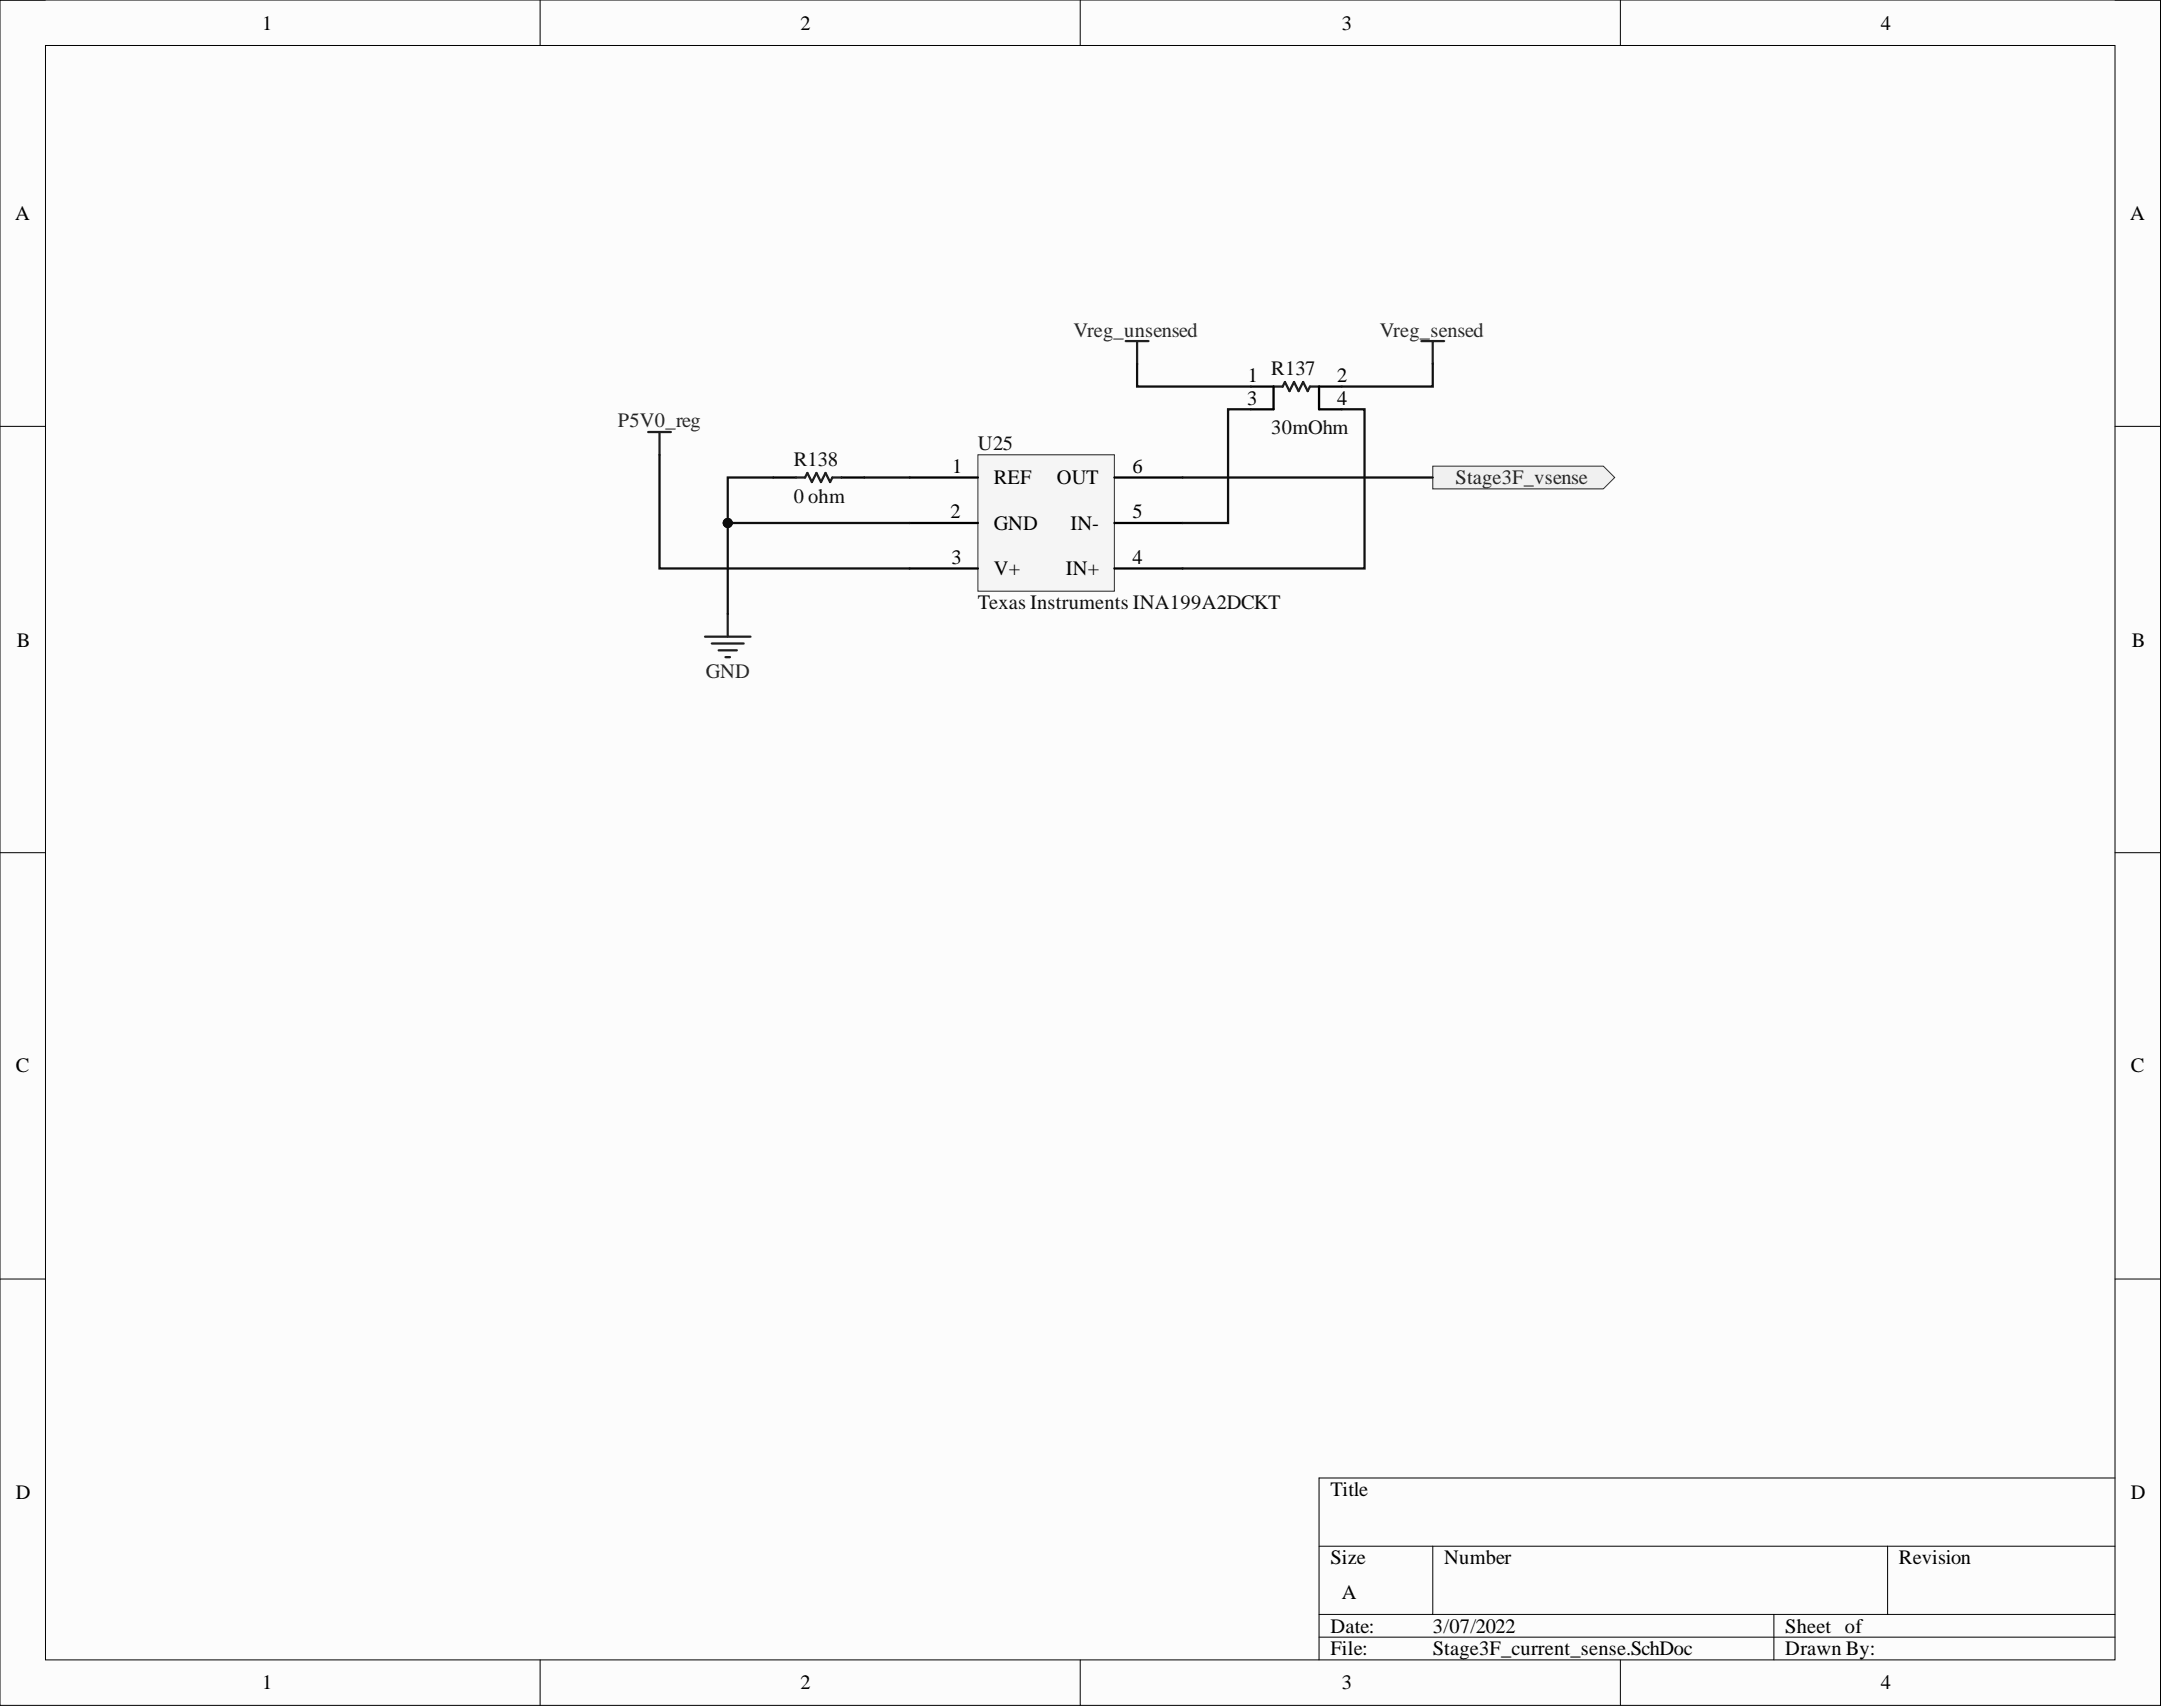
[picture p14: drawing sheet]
<svg xmlns="http://www.w3.org/2000/svg" width="241mm" height="190mm" viewBox="0 0 241 190" stroke-linecap="round" stroke-linejoin="round" font-family="sans-serif">
<defs><g id="words">
<g font-size="2.3">
<text x="29.3" y="3.3">1</text>
<text x="89.3" y="3.3">2</text>
<text x="149.8" y="3.3">3</text>
<text x="209.9" y="3.3">4</text>
<text x="1.7" y="24.5">A</text>
<text x="237.7" y="24.5">A</text>
<text x="139.2" y="45.2">3</text>
<text x="139.3" y="42.6">1</text>
<text x="149.2" y="42.6">2</text>
<text x="149.2" y="45.2">4</text>
<text x="106.3" y="52.8">1</text>
<text x="126.4" y="52.8">6</text>
<text x="106.1" y="57.9">2</text>
<text x="110.9" y="54.1">REF</text>
<text x="110.9" y="59.1">GND</text>
<text x="117.9" y="54.1">OUT</text>
<text x="119.5" y="59.1">IN-</text>
<text x="126.4" y="57.9">5</text>
<text x="106.2" y="62.9">3</text>
<text x="110.9" y="64.2">V+</text>
<text x="119" y="64.2">IN+</text>
<text x="126.4" y="62.9">4</text>
<text x="1.9" y="72.2">B</text>
<text x="237.9" y="72.2">B</text>
<text x="1.8" y="119.7">C</text>
<text x="237.8" y="119.7">C</text>
<text x="1.8" y="167.3">D</text>
<text x="148.5" y="167">Title</text>
<text x="237.8" y="167.3">D</text>
<text x="148.5" y="174.6">Size</text>
<text x="149.8" y="178.4">A</text>
<text x="161.2" y="174.6">Number</text>
<text x="211.9" y="174.6">Revision</text>
<text x="148.5" y="182.2">Date:</text>
<text x="148.5" y="184.7">File:</text>
<text x="159.9" y="182.2">3/07/2022</text>
<text x="159.9" y="184.7">Stage3F_current_sense.SchDoc</text>
<text x="199.3" y="182.2">Sheet of</text>
<text x="199.3" y="184.7">Drawn By:</text>
<text x="29.3" y="188.5">1</text>
<text x="89.3" y="188.5">2</text>
<text x="149.8" y="188.5">3</text>
<text x="209.9" y="188.5">4</text>
</g>
<g font-size="2.3" fill="#262626">
<text x="119.8" y="37.6">Vreg_unsensed</text>
<text x="154" y="37.6">Vreg_sensed</text>
<text x="69" y="47.7">P5V0_reg</text>
<text x="162.4" y="54.1">Stage3F_vsense</text>
<text x="78.8" y="75.6">GND</text>
</g>
<g font-size="2.3" fill="#0e0e0e">
<text x="141.9" y="41.9">R137</text>
<text x="88.6" y="52">R138</text>
<text x="109.1" y="50.2">U25</text>
<text x="141.9" y="48.5">30mOhm</text>
<text x="88.6" y="56.1">0 ohm</text>
<text x="109.1" y="68">Texas Instruments INA199A2DCKT</text>
</g>
</g></defs>
<path d="M0 0h241.1v190.3h-241.1z" fill-rule="evenodd" fill="#fcfcfc"/>
<path d="M0 0h241.1v190.3h-241.1z" fill="none" stroke="#000" stroke-width=".11"/>
<path d="M5.1 5.1h231v180.1h-231z" fill-rule="evenodd" fill="#fcfcfc"/>
<g fill="none" stroke="#000" stroke-width=".11">
<path d="M0 0h5.1M5.1 5.1h231v180.1h-231zM60.3 0v5.1M120.6 0v5.1M180.8 0v5.1M236.1 0h5v5.1M0 47.6h5.1M236.1 47.6h5M0 95.2h5.1M236.1 95.2h5M0 142.7h5.1M236.1 142.7h5"/>
<path d="M147.2 172.6h88.9M159.9 172.6v7.6M210.7 172.6v7.6M236.1 164.9h-88.9v20.3M60.3 185.2v5.1M120.6 185.2v5.1M147.2 180.2h88.9M147.2 182.7h88.9M180.8 185.2v5.1M198 180.2v5M241.1 185.2v5.1"/>
</g>
<path d="M109.1 50.8h15.3v15.2h-15.3z" fill-rule="evenodd" fill="#f5f5f5"/>
<path d="M109.1 50.8h15.3v15.2h-15.3z" fill="none" stroke="#262626" stroke-width=".11"/>
<path d="M86.3 53.3h2.5M93.9 53.3h2.6M101.5 53.3h7.6M101.5 58.4h7.6M124.4 53.3h7.6M124.4 58.4h7.6M139.6 43.1h2.5v2.6h-2.5M149.8 43.1h-2.6v2.6h2.6M101.5 63.4h7.6M124.4 63.4h7.6" fill="none" stroke="#000" stroke-width=".25"/>
<path d="M125.6 38.1h2.6M126.9 38.1v2.5M158.6 38.1h2.6M159.9 38.1v2.5M72.3 48.2h2.6M73.6 48.2v2.6M78.7 71.1h5.1M79.4 71.8h3.6M80.2 72.6h2M81 73.3h.5M81.2 68.5v2.6" fill="none" stroke="#262626" stroke-width=".25"/>
<path d="M88.8 53.3h1.1l.2-.5 .5 1 .5-1 .5 1 .5-1 .5 1 .3-.5h1M142.1 43.1h1.1l.2-.5 .5 1 .5-1 .5 1 .5-1 .5 1 .3-.5h1" fill="none" stroke="#1c1c1c" stroke-width=".25"/>
<path d="M159.9 52h19l1.3 1.3-1.3 1.3h-19z" fill-rule="evenodd" fill="#f0f0f0"/>
<path d="M159.9 52h19l1.3 1.3-1.3 1.3h-19z" fill="none" stroke="#262626" stroke-width=".11"/>
<path d="M73.6 50.8v12.6h27.9M101.5 58.4h-20.3v10.1" fill="none" stroke="#0e0e0e" stroke-width=".25"/>
<circle cx="81.2" cy="58.4" r=".51" fill="#0e0e0e"/>
<circle cx="81.2" cy="58.4" r=".51" fill="none" stroke="#0e0e0e" stroke-width=".11"/>
<path d="M86.3 53.3h-5.1v5.1M126.9 40.6v2.5h12.7M132 53.3h27.9M139.6 45.7h-2.5v12.7h-5.1M149.8 45.7h2.5v17.7h-20.3M159.9 40.6v2.5h-10.1" fill="none" stroke="#0e0e0e" stroke-width=".25"/>
<circle cx="81.2" cy="58.4" r=".51" fill="#0e0e0e"/>
<circle cx="81.2" cy="58.4" r=".51" fill="none" stroke="#0e0e0e" stroke-width=".11"/>
<path d="M96.5 53.3h5" fill="none" stroke="#0e0e0e" stroke-width=".25"/>
<use href="#words"/>
</svg>
